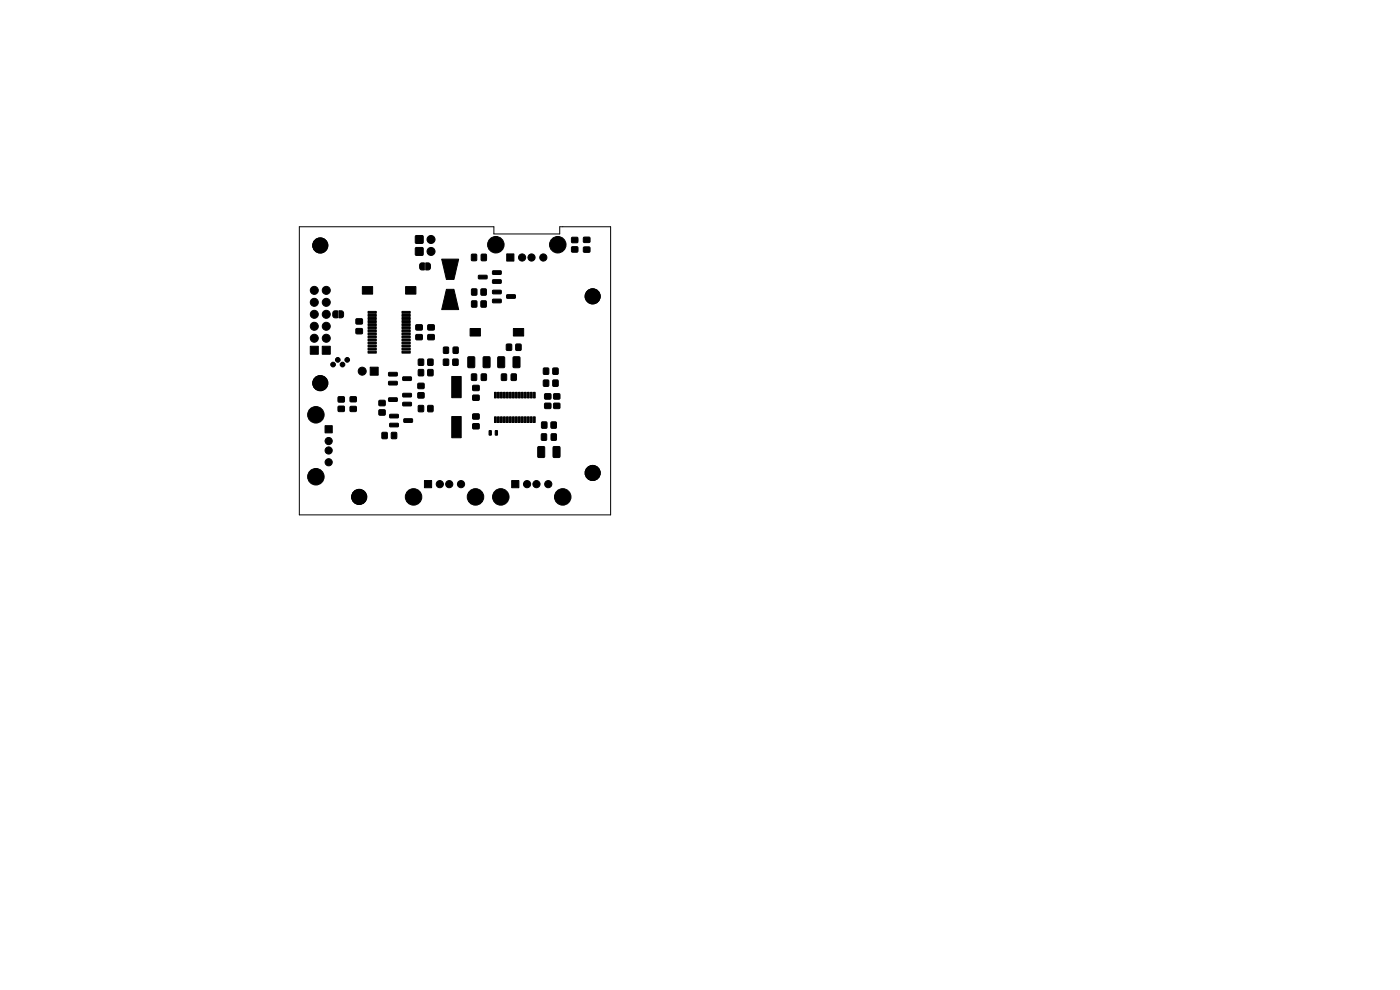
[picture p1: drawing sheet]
<svg xmlns="http://www.w3.org/2000/svg" width="297mm" height="210mm" viewBox="0 0 297 210" stroke-linecap="round" stroke-linejoin="round" font-family="sans-serif">
<g fill="#000" stroke="#000" stroke-width=".21">
<path d="M88.2 52.6h1.5v1.5h-1.5zM88.2 50h1.5v1.6h-1.5zM89.2 55.9l.8-.1v1.5h-.6l-.3-.3-.1-.7zM90.3 55.8h.6l.3 .2 .1 .9-.3 .3-.7 .1zM93.7 55h3.6l-1 4.3h-1.6zM100 54h1.1v1.3h-1.1zM102.1 54h1.1v1.3h-1.1zM101.5 58.4h1.7l.1 .6-.1 .2h-1.6l-.1-.2zM104.5 59.4l1.7-.1 .1 .7-.1 .1h-1.6l-.1-.2zM104.5 57.5l1.7-.1 .1 .7-.1 .1h-1.6l-.1-.2zM107.5 53.9h1.5v1.5h-1.5zM121.3 52.4h1.2v1h-1.2z"/>
<path d="M121.3 50.4h1.2v1h-1.2zM123.8 52.4h1.3v1.1h-1.3zM123.8 50.4h1.3v1h-1.3zM65.8 73.4h1.7v1.7h-1.7zM68.4 73.4h1.7v1.7h-1.7zM70.8 66l.8-.1v1.5h-.6l-.3-.2-.1-.8zM71.9 65.9h.6l.3 .3 .1 .9-.3 .3h-.7zM75.5 69.7h1.4v1.1h-1.4zM75.5 67.7h1.4v1h-1.4zM78.1 66.1h1.7v.4h-1.7zM78.1 66.7h1.7v.4h-1.7zM78.1 67.4h1.7v.4h-1.7z"/>
<path d="M78.1 68h1.7v.4h-1.7zM78.1 68.7h1.7v.4h-1.7zM78.1 69.3h1.7v.4h-1.7zM78.1 70h1.7v.4h-1.7zM78.1 70.6h1.7v.4h-1.7zM78.1 71.3h1.7v.4h-1.7zM78.1 71.9h1.7v.4h-1.7zM78.1 72.6h1.7v.4h-1.7zM78.1 73.2h1.7v.4h-1.7zM78.1 73.9h1.7v.4h-1.7zM78.1 74.5h1.7v.4h-1.7zM78.5 77.9h1.7v1.7h-1.7z"/>
<path d="M76.9 60.8h2.1v1.6h-2.1zM82.5 79h1.7l.1 .7-.2 .1h-1.6l-.1-.2zM85.3 74.5h1.7v.4h-1.7zM85.3 73.9h1.7v.4h-1.7zM85.3 73.2h1.7v.4h-1.7zM85.3 72.6h1.7v.4h-1.7zM85.3 71.9h1.7v.4h-1.7zM85.3 71.3h1.7v.4h-1.7zM85.3 70.6h1.7v.4h-1.7zM85.3 70h1.7v.4h-1.7zM85.3 69.3h1.7v.4h-1.7zM85.3 68.7h1.7v.4h-1.7z"/>
<path d="M85.3 68h1.7v.4h-1.7zM85.3 67.4h1.7v.4h-1.7zM85.3 66.7h1.7v.4h-1.7zM85.3 66.1h1.7v.4h-1.7zM86.1 60.8h2.1v1.6h-2.1zM88.2 68.9h1.4v1.1h-1.4zM88.2 71h1.4v1h-1.4zM88.8 78.4h1v1.3h-1zM88.8 76.2h1v1.3h-1zM90.8 78.4h1v1.3h-1zM90.8 76.2h1v1.3h-1zM90.8 68.9h1.3v1.1h-1.3z"/>
<path d="M90.8 71h1.3v1h-1.3zM94.1 73.7h1v1.2h-1zM94.1 76.2h1v1.3h-1zM95.8 79.9h2v4.5h-2zM96.1 76.2h1v1.3h-1zM96.2 73.7h1v1.2h-1zM94.7 61.4h1.6l1 4.3h-3.6zM99.3 75.7h1.2l.2 .1v2l-.1 .2h-1.1l-.3-.1zM99.7 69.7h2.2v1.6h-2.2zM100.1 61.3h1v1.3h-1zM100.1 63.9h1v1.2h-1zM102.1 61.3h1v1.3h-1z"/>
<path d="M102.1 63.9h1v1.2h-1zM102.5 75.7h1.2l.3 .1v2l-.2 .2h-1.1l-.2-.1zM104.5 61.6h1.7l.1 .6-.1 .1h-1.6l-.1-.2zM104.5 63.5h1.7l.1 .6-.1 .1h-1.6l-.1-.2zM105.6 75.7h1.2l.3 .1v2l-.2 .2h-1.1l-.2-.1zM107.5 73h1v1.3h-1zM107.5 62.6l1.7-.1 .1 .7-.1 .1h-1.6l-.1-.2zM108.9 69.7h2.2v1.6h-2.2zM109.5 73h1v1.3h-1zM108.9 75.7h1.2l.2 .1v2l-.1 .2h-1.1l-.3-.1zM115.3 78.1h1.1v1.3h-1.1zM117.3 78.1h1.1v1.3h-1.1z"/>
<path d="M69 90.3h1.5v1.5h-1.5zM71.8 86.2h1.2v1.1h-1.2zM71.8 84.2h1.2v1.1h-1.2zM74.3 86.2h1.3v1.1h-1.3zM74.3 84.2h1.3v1h-1.3zM80.4 87h1.3v1h-1.3zM80.4 85h1.3v1h-1.3zM81.1 91.8h1v1.2h-1zM82.5 80.9h1.7l.1 .7-.2 .1h-1.6l-.1-.2zM82.7 87.9h1.7l.1 .6-.2 .2-1.5-.1-.2-.1zM82.7 89.8h1.7l.1 .6-.2 .2-1.5-.1-.2-.1zM83.1 91.8h1v1.2h-1z"/>
<path d="M82.5 84.4h1.7l.1 .6-.2 .2h-1.6l-.1-.2zM85.5 80l1.7-.1 .1 .7-.2 .1h-1.6l-.1-.2zM85.7 88.9l1.7-.1 .1 .7-.2 .1h-1.5l-.2-.2zM85.5 85.4l1.7-.1 .1 .7-.2 .1h-1.6l-.1-.2zM85.5 83.5l1.7-.1 .1 .7-.2 .1h-1.6l-.1-.2zM88.7 83.3h1.2v1.1h-1.2zM88.7 81.3h1.2v1.1h-1.2zM88.8 86h1v1.3h-1zM90.8 86h1v1.3h-1zM95.8 88.4h2v4.5h-2zM100.3 83.9h1.3v1h-1.3zM100.3 81.8h1.3v1h-1.3z"/>
<path d="M100 79.4h1.1v1.3h-1.1zM100.3 87.8h1.3v1.1h-1.3zM100.3 89.9h1.3v1h-1.3zM102.1 79.4h1.1v1.3h-1.1zM103.8 91.4h.4v.9l-.4-.1zM104.9 88.4h.4v1.2h-.4zM104.9 83.2h.4v1.2h-.4zM105.1 91.4h.4v.9l-.4-.1zM105.5 88.4h.4v1.2h-.4zM105.5 83.2h.4v1.2h-.4zM106.2 88.4h.4v1.2h-.4zM106.2 83.2h.4v1.2h-.4z"/>
<path d="M106.8 88.4h.4v1.2h-.4zM106.8 83.2h.4v1.2h-.4zM106.4 79.4h1v1.3h-1zM107.4 88.4h.4v1.2h-.4zM107.4 83.2h.4v1.2h-.4zM108.1 88.4h.4v1.2h-.4zM108.1 83.2h.4v1.2h-.4zM108.7 88.4h.4v1.2h-.4zM108.7 83.2h.4v1.2h-.4zM108.5 79.4h1v1.3h-1zM109.3 88.4h.4v1.2h-.4zM109.3 83.2h.4v1.2h-.4z"/>
<path d="M110 88.4h.4v1.2h-.4zM110 83.2h.4v1.2h-.4zM110.6 88.4h.4v1.2h-.4zM110.6 83.2h.4v1.2h-.4zM111.3 88.4h.3v1.2h-.3zM111.3 83.2h.3v1.2h-.3zM111.9 88.4h.4v1.2h-.4zM111.9 83.2h.4v1.2h-.4zM112.5 88.4h.4v1.2h-.4zM112.5 83.2h.4v1.2h-.4zM113.2 88.4h.3v1.2h-.3zM113.2 83.2h.3v1.2h-.3z"/>
<path d="M114.1 94.8l1.2-.1 .2 .2 .1 1.9-.2 .2-1.1 .1-.2-.2zM114.9 92.1h1v1.3h-1zM115.6 85.6h1.2v1h-1.2zM115.6 83.6h1.2v1h-1.2zM114.9 89.5h1.1v1.3h-1.1zM115.3 80.7h1.1v1.2h-1.1zM117 92.1h1v1.3h-1zM117.4 94.8l1.2-.1 .2 .2v1.9l-.1 .2-1.1 .1-.3-.2zM117.5 85.6h1.2v1h-1.2zM117.5 83.6h1.2v1h-1.2zM116.9 89.5h1.1v1.3h-1.1zM117.3 80.7h1.1v1.2h-1.1z"/>
<path d="M90 101.9h1.6v1.6h-1.6zM108.5 101.9h1.6v1.6h-1.6z"/>
<circle cx="67.9" cy="52.1" r="1.6"/>
<circle cx="88.9" cy="50.8" r=".5"/>
<circle cx="88.9" cy="53.3" r=".5"/>
<circle cx="91.4" cy="50.8" r=".5"/>
<circle cx="91.4" cy="53.3" r=".5"/>
<circle cx="91.4" cy="53.3" r=".85"/>
<circle cx="91.4" cy="50.8" r=".85"/>
<circle cx="105.2" cy="51.9" r="1.15"/>
<circle cx="105.2" cy="51.9" r="1.75"/>
<circle cx="108.3" cy="54.6" r=".46"/>
<circle cx="110.8" cy="54.6" r=".76"/>
<circle cx="110.8" cy="54.6" r=".46"/>
<circle cx="112.8" cy="54.6" r=".76"/>
<circle cx="112.8" cy="54.6" r=".46"/>
<circle cx="115.3" cy="54.6" r=".76"/>
<circle cx="115.3" cy="54.6" r=".46"/>
<circle cx="118.3" cy="51.9" r="1.75"/>
<circle cx="118.3" cy="51.9" r="1.15"/>
<circle cx="66.7" cy="66.7" r=".5"/>
<circle cx="66.7" cy="61.6" r=".5"/>
<circle cx="66.7" cy="64.1" r=".5"/>
<circle cx="66.7" cy="74.3" r=".5"/>
<circle cx="66.7" cy="69.2" r=".5"/>
<circle cx="66.7" cy="71.8" r=".5"/>
<circle cx="66.7" cy="69.2" r=".85"/>
<circle cx="66.7" cy="66.7" r=".85"/>
<circle cx="66.7" cy="64.1" r=".85"/>
<circle cx="66.7" cy="61.6" r=".85"/>
<circle cx="66.7" cy="71.8" r=".85"/>
<circle cx="69.2" cy="61.6" r=".5"/>
<circle cx="69.2" cy="69.2" r=".5"/>
<circle cx="69.2" cy="71.8" r=".5"/>
<circle cx="69.2" cy="66.7" r=".5"/>
<circle cx="69.2" cy="74.3" r=".5"/>
<circle cx="69.2" cy="64.1" r=".5"/>
<circle cx="69.2" cy="66.7" r=".85"/>
<circle cx="69.2" cy="64.1" r=".85"/>
<circle cx="69.2" cy="61.6" r=".85"/>
<circle cx="69.2" cy="69.2" r=".85"/>
<circle cx="69.2" cy="71.8" r=".85"/>
<circle cx="70.7" cy="77.3" r=".5"/>
<circle cx="70.7" cy="77.3" r=".3"/>
<circle cx="71.7" cy="76.3" r=".5"/>
<circle cx="71.7" cy="76.3" r=".3"/>
<circle cx="72.7" cy="77.3" r=".5"/>
<circle cx="72.7" cy="77.3" r=".3"/>
<circle cx="73.7" cy="76.3" r=".5"/>
<circle cx="73.7" cy="76.3" r=".3"/>
<circle cx="76.8" cy="78.7" r=".85"/>
<circle cx="76.8" cy="78.7" r=".5"/>
<circle cx="79.4" cy="78.7" r=".5"/>
<circle cx="125.7" cy="62.9" r="1.6"/>
<circle cx="67" cy="88" r="1.75"/>
<circle cx="67" cy="88" r="1.15"/>
<circle cx="67.9" cy="81.3" r="1.6"/>
<circle cx="69.7" cy="98.1" r=".76"/>
<circle cx="69.7" cy="95.6" r=".76"/>
<circle cx="69.7" cy="93.6" r=".76"/>
<circle cx="69.7" cy="98.1" r=".46"/>
<circle cx="69.7" cy="91.1" r=".46"/>
<circle cx="69.7" cy="95.6" r=".46"/>
<circle cx="69.7" cy="93.6" r=".46"/>
<circle cx="67" cy="101.1" r="1.75"/>
<circle cx="67" cy="101.1" r="1.15"/>
<circle cx="76.2" cy="105.4" r="1.6"/>
<circle cx="87.7" cy="105.4" r="1.75"/>
<circle cx="87.7" cy="105.4" r="1.15"/>
<circle cx="90.8" cy="102.7" r=".46"/>
<circle cx="93.3" cy="102.7" r=".46"/>
<circle cx="93.3" cy="102.7" r=".76"/>
<circle cx="95.3" cy="102.7" r=".76"/>
<circle cx="95.3" cy="102.7" r=".46"/>
<circle cx="97.8" cy="102.7" r=".76"/>
<circle cx="97.8" cy="102.7" r=".46"/>
<circle cx="100.9" cy="105.4" r="1.75"/>
<circle cx="100.9" cy="105.4" r="1.15"/>
<circle cx="106.2" cy="105.4" r="1.75"/>
<circle cx="106.2" cy="105.4" r="1.15"/>
<circle cx="109.3" cy="102.7" r=".46"/>
<circle cx="111.8" cy="102.7" r=".76"/>
<circle cx="111.8" cy="102.7" r=".46"/>
<circle cx="113.8" cy="102.7" r=".76"/>
<circle cx="113.8" cy="102.7" r=".46"/>
<circle cx="116.3" cy="102.7" r=".76"/>
<circle cx="116.3" cy="102.7" r=".46"/>
<circle cx="119.4" cy="105.4" r="1.15"/>
<circle cx="119.4" cy="105.4" r="1.75"/>
<circle cx="125.7" cy="100.3" r="1.6"/>
</g>
<path d="M63.5 48.1h41.3v1.5h13.9v-1.5h10.8v61.1h-66z" fill="none" stroke="#000" stroke-width=".21"/>
</svg>
